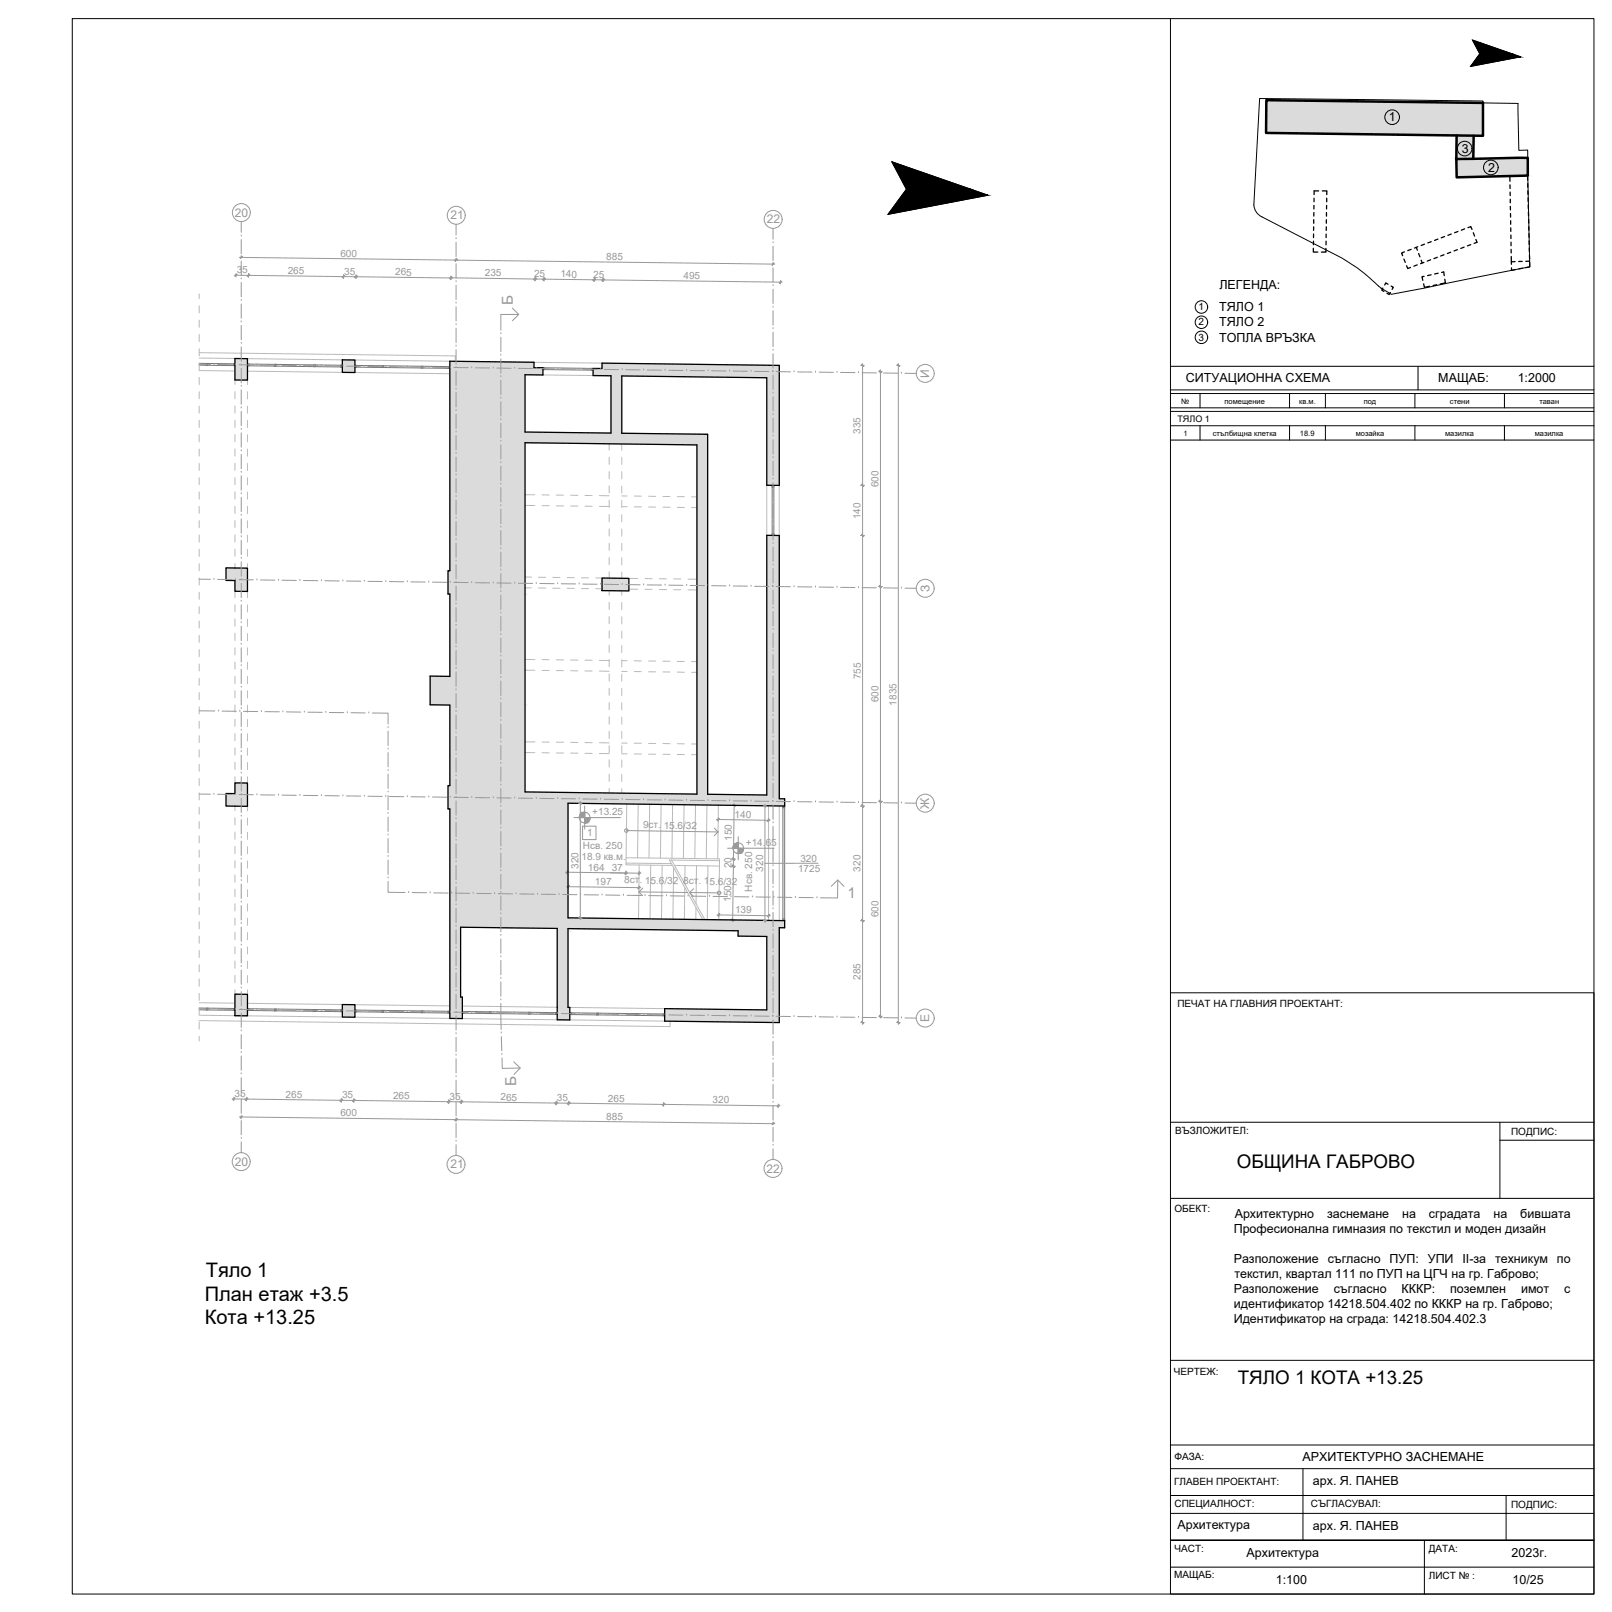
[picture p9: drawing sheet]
<svg xmlns="http://www.w3.org/2000/svg" width="450mm" height="450mm" viewBox="0 0 450 450" stroke-linecap="round" stroke-linejoin="round" font-family="sans-serif">
<defs><g id="words">
<g font-size="5.6">
<text x="57.5" y="356.5">Тяло 1</text>
<text x="57.2" y="363.2">План етаж +3.5</text>
<text x="57.2" y="369.9">Кота +13.25</text>
</g>
<g font-size="5.2">
<text x="345.4" y="326.2">ОБЩИНА ГАБРОВО</text>
<text x="345.7" y="386.5">ТЯЛО 1 КОТА +13.25</text>
</g>
<g font-size="4.2" fill="#989898">
<text x="143.2" y="85.1" transform="rotate(-90 143.2 85.1)">Б</text>
<text x="236.6" y="250.7">1</text>
<text x="144.1" y="303.4" transform="rotate(-90 144.1 303.4)">Б</text>
</g>
<g font-size="3.5">
<text x="387.8" y="33.9">1</text>
<text x="408.3" y="42.6">3</text>
<text x="415.6" y="47.9">2</text>
<text x="340.5" y="80.7">ЛЕГЕНДА:</text>
<text x="340.5" y="86.9">ТЯЛО 1</text>
<text x="340.5" y="91.2">ТЯЛО 2</text>
<text x="340.5" y="95.4">ТОПЛА ВРЪЗКА</text>
<text x="331.1" y="106.7">СИТУАЦИОННА СХЕМА</text>
<text x="401.6" y="106.6">МАЩАБ:</text>
<text x="423.8" y="106.6">1:2000</text>
<text x="344.8" y="340.1">Архитектурно</text>
<text x="370.6" y="340.1">заснемане</text>
<text x="391.6" y="340.1">на</text>
<text x="399" y="340.1">сградата</text>
<text x="417.1" y="340.1">на</text>
<text x="424.5" y="340.1">бившата</text>
<text x="344.5" y="344.3">Професионална гимназия по текстил и моден дизайн</text>
<text x="344.5" y="352.6">Разположение</text>
<text x="370.7" y="352.6">съгласно</text>
<text x="388" y="352.6">ПУП:</text>
<text x="398.7" y="352.6">УПИ</text>
<text x="408.4" y="352.6">II-за</text>
<text x="417.5" y="352.6">техникум</text>
<text x="434.8" y="352.6">по</text>
<text x="344.7" y="356.9">текстил, квартал 111 по ПУП на ЦГЧ на гр. Габрово;</text>
<text x="344.5" y="361">Разположение</text>
<text x="344.5" y="365.2">идентификатор 14218.504.402 по КККР на гр. Габрово;</text>
<text x="372.4" y="361">съгласно</text>
<text x="391.4" y="361">КККР:</text>
<text x="404.9" y="361">поземлен</text>
<text x="424.7" y="361">имот</text>
<text x="436.8" y="361">с</text>
<text x="344.5" y="369.4">Идентификатор на сграда: 14218.504.402.3</text>
<text x="363.7" y="407.9">АРХИТЕКТУРНО ЗАСНЕМАНЕ</text>
<text x="366.6" y="414.8">арх. Я. ПАНЕВ</text>
<text x="328.8" y="427.1">Архитектура</text>
<text x="366.6" y="427.3">арх. Я. ПАНЕВ</text>
<text x="348.1" y="434.8">Архитектура</text>
<text x="422.1" y="434.8">2023г.</text>
<text x="356.3" y="442.3">1:100</text>
<text x="422.4" y="442.3">10/25</text>
</g>
<g font-size="3.4" fill="#989898">
<text x="65.6" y="60.5">20</text>
<text x="125.8" y="61.3">21</text>
<text x="214.1" y="62.4">22</text>
<text x="259.5" y="105.4" transform="rotate(-90 259.5 105.4)">И</text>
<text x="259.5" y="165.3" transform="rotate(-90 259.5 165.3)">З</text>
<text x="259.5" y="225.9" transform="rotate(-90 259.5 225.9)">Ж</text>
<text x="259.5" y="285.4" transform="rotate(-90 259.5 285.4)">Е</text>
<text x="65.5" y="325.5">20</text>
<text x="125.8" y="326.3">21</text>
<text x="214.1" y="327.4">22</text>
</g>
<g font-size="2.8" fill="#989898">
<text x="95.1" y="71.7" transform="rotate(1 95.1 71.7)">600</text>
<text x="66.1" y="76.3" transform="rotate(1 66.1 76.3)">35</text>
<text x="80.3" y="76.5" transform="rotate(1 80.3 76.5)">265</text>
<text x="96.1" y="76.7" transform="rotate(1 96.1 76.7)">35</text>
<text x="110.4" y="76.9" transform="rotate(1 110.4 76.9)">265</text>
<text x="135.4" y="77.2" transform="rotate(1 135.4 77.2)">235</text>
<text x="149.1" y="77.4" transform="rotate(1 149.1 77.4)">25</text>
<text x="156.5" y="77.5" transform="rotate(1 156.5 77.5)">140</text>
<text x="165.6" y="77.6" transform="rotate(1 165.6 77.6)">25</text>
<text x="169.3" y="72.6" transform="rotate(1 169.3 72.6)">885</text>
<text x="190.9" y="77.9" transform="rotate(1 190.9 77.9)">495</text>
<text x="240.3" y="121.1" transform="rotate(-90 240.3 121.1)">335</text>
<text x="245.3" y="136.1" transform="rotate(-90 245.3 136.1)">600</text>
<text x="240.3" y="145" transform="rotate(-90 240.3 145)">140</text>
<text x="240.3" y="189.6" transform="rotate(-90 240.3 189.6)">755</text>
<text x="245.3" y="196.1" transform="rotate(-90 245.3 196.1)">600</text>
<text x="250.3" y="197" transform="rotate(-90 250.3 197)">1835</text>
<text x="165.4" y="227.6">+13.25</text>
<text x="163.9" y="233.6">1</text>
<text x="179.6" y="231.3" transform="rotate(1 179.6 231.3)">9ст. 15.6/32</text>
<text x="205.1" y="228.4" transform="rotate(1 205.1 228.4)">140</text>
<text x="162.8" y="237">Hсв. 250</text>
<text x="204.3" y="234.8" transform="rotate(-89 204.3 234.8)">150</text>
<text x="208.3" y="236.2">+14.65</text>
<text x="161.5" y="242.6" transform="rotate(-90 161.5 242.6)">320</text>
<text x="162.4" y="240.1">18.9 кв.м.</text>
<text x="164.2" y="243.1" transform="rotate(1 164.2 243.1)">164</text>
<text x="170.8" y="243.2" transform="rotate(1 170.8 243.2)">37</text>
<text x="204.3" y="242.4" transform="rotate(-89 204.3 242.4)">20</text>
<text x="213.1" y="243.4" transform="rotate(-90 213.1 243.4)">320</text>
<text x="222.9" y="243.6">1725</text>
<text x="223.5" y="240.6">320</text>
<text x="240.3" y="243.4" transform="rotate(-90 240.3 243.4)">320</text>
<text x="166.2" y="247.2" transform="rotate(1 166.2 247.2)">197</text>
<text x="174.3" y="246.6" transform="rotate(2 174.3 246.6)">8</text>
<text x="175.9" y="246.6" transform="rotate(1 175.9 246.6)">ст. 15.6/32</text>
<text x="190.8" y="246.8" transform="rotate(2 190.8 246.8)">8</text>
<text x="192.3" y="246.9" transform="rotate(1 192.3 246.9)">ст. 15.6/32</text>
<text x="204.1" y="251.8" transform="rotate(-89 204.1 251.8)">150</text>
<text x="210.1" y="249" transform="rotate(-90 210.1 249)">Hсв. 250</text>
<text x="205.3" y="255" transform="rotate(1 205.3 255)">139</text>
<text x="245.3" y="256.1" transform="rotate(-90 245.3 256.1)">600</text>
<text x="240.3" y="273.6" transform="rotate(-90 240.3 273.6)">285</text>
<text x="65.5" y="306.3" transform="rotate(1 65.5 306.3)">35</text>
<text x="79.7" y="306.5" transform="rotate(1 79.7 306.5)">265</text>
<text x="95.1" y="311.7" transform="rotate(1 95.1 311.7)">600</text>
<text x="95.5" y="306.7" transform="rotate(1 95.5 306.7)">35</text>
<text x="109.8" y="306.9" transform="rotate(1 109.8 306.9)">265</text>
<text x="125.5" y="307.1">35</text>
<text x="139.8" y="307.3" transform="rotate(1 139.8 307.3)">265</text>
<text x="155.5" y="307.5">35</text>
<text x="169.7" y="307.7" transform="rotate(1 169.7 307.7)">265</text>
<text x="199" y="308" transform="rotate(1 199 308)">320</text>
<text x="169.3" y="312.7" transform="rotate(1 169.3 312.7)">885</text>
</g>
<g font-size="2.8">
<text x="334.6" y="86.6">1</text>
<text x="334.7" y="95.1">3</text>
<text x="334.7" y="90.9">2</text>
<text x="328.8" y="281.1">ПЕЧАТ НА ГЛАВНИЯ ПРОЕКТАНТ:</text>
<text x="328.2" y="316.7">ВЪЗЛОЖИТЕЛ:</text>
<text x="422" y="316.9">ПОДПИС:</text>
<text x="328" y="338.4">ОБЕКТ:</text>
<text x="327.8" y="384">ЧЕРТЕЖ:</text>
<text x="328" y="407.7">ФАЗА:</text>
<text x="327.9" y="414.7">ГЛАВЕН ПРОЕКТАНТ:</text>
<text x="328" y="420.9">СПЕЦИАЛНОСТ:</text>
<text x="366.1" y="420.9">СЪГЛАСУВАЛ:</text>
<text x="422" y="421.1">ПОДПИС:</text>
<text x="328" y="433.4">ЧАСТ:</text>
<text x="399" y="433.4">ДАТА:</text>
<text x="327.9" y="440.8">МАЩАБ:</text>
<text x="399" y="440.9">ЛИСТ № :</text>
</g>
<text font-size="2.5" x="328.8" y="117.9">ТЯЛО 1</text>
<g font-size="2.1">
<text x="329.8" y="112.8">№</text>
<text x="341.9" y="112.8">помещение</text>
<text x="362.8" y="112.8">кв.м.</text>
<text x="380.8" y="112.8">под</text>
<text x="404.9" y="112.8">стени</text>
<text x="429.9" y="112.8">таван</text>
<text x="330.5" y="121.8">1</text>
<text x="338.7" y="121.9">стълбищна клетка</text>
<text x="363" y="121.8">18.9</text>
<text x="378.6" y="121.8">мозайка</text>
<text x="403.6" y="121.8">мазилка</text>
<text x="428.6" y="121.8">мазилка</text>
</g>
</g></defs>
<g fill="#dbdbdb" stroke="#dbdbdb" stroke-width=".28">
<path d="M65.6 100.1l3.5 .1z"/>
<path d="M95.6 100.5h3.5z"/>
<path d="M95.6 100.5h3.5v3.5z"/>
<path d="M65.6 100.2h3.5v5.9z"/>
<path d="M63.1 158.6h2.5z"/>
<path d="M168.1 161.4l7.5 .1z"/>
<path d="M168.1 161.5h7.5v3.4z"/>
<path d="M65.6 162.1h3.5v3z"/>
<path d="M65.6 218.6l3.5 .1z"/>
<path d="M63.1 221.6h2.5z"/>
<path d="M63.1 225.1h6z"/>
<path d="M65.6 277.6l3.5 .1z"/>
<path d="M95.6 280.5l3.5 .1z"/>
<path d="M65.6 277.7h3.5v5.9z"/>
<path d="M95.6 280.6h3.5v3.4z"/>
<path d="M125.6 100.9l23.5 .3h-23.5z"/>
<path d="M168.1 101.4l49.5 .6h-49.5z"/>
<path d="M165.6 102.9h2.5z"/>
<path d="M146.6 104.6l5 .1z"/>
<path d="M214.1 105.5h3.5v30z"/>
<path d="M214.1 149.5h3.5z"/>
<path d="M125.1 159.4h.5z"/>
<path d="M125.1 165.9h21.5z"/>
<path d="M120.1 188.8l5.5 .1z"/>
<path d="M125.1 219.4h.5z"/>
<path d="M158.6 224.3h60.5v.8z"/>
<path d="M125.1 225.9h33.5z"/>
<path d="M217.6 259.1h1.5z"/>
<path d="M185.6 281.7l28.5 .3h-28.5z"/>
<path d="M125.6 278.4h3.5v6z"/>
<path d="M155.6 281.3h3.5v3.5z"/>
<path d="M185.6 282h32v3.2z"/>
<path d="M95.6 100.5v3.5h3.5zM95.6 104h3.5z"/>
<path d="M65.6 100.2v5.9h3.5zM65.6 106.1h3.5z"/>
<path d="M63.1 158.6l6 .1zM63.1 158.6l6 .1z"/>
<path d="M63.1 158.7l6 3.4v-3.4zM63.1 158.7l6 3.4h-6z"/>
<path d="M63.1 162.1h6zM63.1 162.1h6z"/>
<path d="M168.1 161.5v3.4h7.5zM168.1 164.9l7.5 .1z"/>
<path d="M65.6 162.1v3h3.5zM65.6 165.1l3.5 .1z"/>
<path d="M65.6 218.7l3.5 2.9v-2.9zM65.6 218.7l3.5 2.9h-3.5z"/>
<path d="M63.1 221.6l6 3.5v-3.5zM63.1 221.6l6 3.5h-6z"/>
<path d="M63.1 225.1h6zM65.6 225.1l3.5 .1z"/>
<path d="M65.6 277.7v5.9h3.5zM65.6 283.6l3.5 .1z"/>
<path d="M95.6 280.6v3.4h3.5zM95.6 284h3.5z"/>
<path d="M125.6 101.2l23.5 1.5v-1.5zM125.6 101.2l23.5 1.5h-23.5z"/>
<path d="M125.6 102.7h26zM125.6 102.7h26z"/>
<path d="M168.1 102l49.5 .9v-.9zM168.1 102l49.5 .9h-49.5z"/>
<path d="M125.6 102.7l26 1.9v-1.9zM125.6 102.7l26 1.9h-26z"/>
<path d="M125.6 104.6l21 .1zM125.6 104.6l21 .1z"/>
<path d="M165.6 102.9l52 2v-2zM165.6 102.9l52 2h-52z"/>
<path d="M165.6 104.9h52zM165.6 104.9h52z"/>
<path d="M170.6 104.9l47 .1zM170.6 104.9l47 .1z"/>
<path d="M173.6 105l44 .5v-.5zM173.6 105l44 .5z"/>
<path d="M170.6 105l3 .5v-.5zM170.6 105l3 .5h-3z"/>
<path d="M125.6 104.7l21 15.9v-15.9zM125.6 104.7l21 15.9h-21z"/>
<path d="M170.6 105.5l3 15.4v-15.4zM170.6 105.5l3 15.4h-3z"/>
<path d="M125.6 120.6l45 .3zM125.6 120.6l45 .3h-45z"/>
<path d="M125.6 120.9l48 .1zM125.6 120.9l48 .1z"/>
<path d="M125.6 121l72 .3-24-.3zM125.6 121l72 .3h-72z"/>
<path d="M125.6 121.3l72 2.3v-2.3zM125.6 121.3l72 2.3h-72z"/>
<path d="M146.6 123.6l51 .6v-.6zM146.6 123.6l51 .6z"/>
<path d="M214.1 105.5v30h3.5zM214.1 135.5h3.5z"/>
<path d="M125.6 123.6l21 35.8v-35.8zM125.6 123.6l21 35.8h-21z"/>
<path d="M125.1 159.4l21.5 6.5v-6.5zM125.1 159.4l21.5 6.5h-21.5zM125.1 165.9h21.5z"/>
<path d="M125.6 165.9l21 23v-23zM125.6 165.9l21 23h-21z"/>
<path d="M120.1 188.9l26.5 7.9v-7.9zM120.1 188.9l26.5 7.9h-26.5z"/>
<path d="M120.1 196.8l26.5 .1zM120.1 196.8l26.5 .1z"/>
<path d="M125.6 196.9l21 22.5v-22.5zM125.6 196.9l21 22.5h-21z"/>
<path d="M125.1 219.4l21.5 1.7v-1.7zM125.1 219.4l21.5 1.7h-21.5z"/>
<path d="M194.6 124.2l3 97.6v-97.6zM194.6 124.2l3 97.6h-3z"/>
<path d="M125.1 221.1l69.5 .7-48-.7zM125.1 221.1l69.5 .7h-69.5z"/>
<path d="M125.1 221.8h72.5zM125.1 221.8h72.5z"/>
<path d="M214.1 149.5l3.5 72.5v-72.5zM214.1 149.5l3.5 72.5h-3.5z"/>
<path d="M125.1 221.8l89 .2-16.5-.2zM125.1 221.8l89 .2h-89z"/>
<path d="M125.1 222l92.5 1v-1zM125.1 222l92.5 1h-92.5z"/>
<path d="M125.1 223l94 .1zM125.1 223l94 .1z"/>
<path d="M125.1 223.1l94 1.2v-1.2zM125.1 223.1l94 1.2h-94z"/>
<path d="M125.1 224.3l33.5 .8v-.8zM125.1 224.3l33.5 .8h-33.5z"/>
<path d="M125.1 225.1l33.5 .8v-.8zM125.1 225.1l33.5 .8h-33.5zM125.1 225.9h33.5z"/>
<path d="M125.6 225.9l33 30.4v-30.4zM125.6 225.9l33 30.4h-33z"/>
<path d="M125.6 256.3l93.5 .8-60.5-.8zM125.6 256.3l93.5 .8h-93.5z"/>
<path d="M125.6 257.1l93.5 1.8v-1.8zM125.6 257.1l93.5 1.8h-93.5z"/>
<path d="M128.6 258.9l90.5 .2zM128.6 258.9l90.5 .2z"/>
<path d="M125.6 258.9l3 .2zM125.6 258.9l3 .2z"/>
<path d="M139.1 259.1h78.5zM139.1 259.1h78.5z"/>
<path d="M140.6 259.1l77 .2v-.2zM140.6 259.1l77 .2h-62z"/>
<path d="M155.6 259.3h62zM155.6 259.3h62z"/>
<path d="M158.6 259.3l59 .6v-.6zM158.6 259.3l59 .6z"/>
<path d="M155.6 259.3l3 .6v-.6zM155.6 259.3l3 .6h-3z"/>
<path d="M206.1 259.9l11.5 1.5v-1.5zM206.1 259.9l11.5 1.5h-11.5z"/>
<path d="M206.1 261.4l11.5 .1zM206.1 261.4l11.5 .1z"/>
<path d="M125.6 259.1l3 19.3v-19.3zM125.6 259.1l3 19.3h-3z"/>
<path d="M125.6 278.4h3.5zM125.6 278.4h3.5z"/>
<path d="M155.6 259.9l3 21.4v-21.4zM155.6 259.9l3 21.4h-3z"/>
<path d="M155.6 281.3h3zM155.6 281.3h3z"/>
<path d="M155.6 281.3h3.5zM155.6 281.3h3.5z"/>
<path d="M214.1 261.5l3.5 20.5v-20.5zM214.1 261.5l3.5 20.5h-3.5z"/>
<path d="M125.6 278.4v6h3.5zM125.6 284.4h3.5z"/>
<path d="M155.6 281.3v3.5h3.5zM155.6 284.8h3.5z"/>
<path d="M185.6 282v3.2h32zM185.6 285.2h32v.4z"/>
</g>
<g fill="none" stroke="#bababa" stroke-width=".28">
<path d="M55.6 82.1v1.3M55.6 85.4v2M55.6 89.4v2M55.6 93.4v2M55.6 97.4v2M55.6 101.4v2M55.6 105.4v2M55.6 109.4v2M55.6 113.4v2M55.6 117.4v2M65.6 106.1v1.3M65.6 109.4v2"/>
<path d="M65.6 113.4v2M65.6 117.4v2M69.1 106.1v1.3M69.1 109.4v2M69.1 113.4v2M69.1 117.4v2M55.6 121.4v2M55.6 125.4v2M55.6 129.4v2M55.6 133.4v2M55.6 137.4v2M65.6 121.4v2"/>
<path d="M65.6 125.4v2M65.6 129.4v2M65.6 133.4v2M65.6 137.4v2M69.1 121.4v2M69.1 125.4v2M69.1 129.4v2M69.1 133.4v2M69.1 137.4v2M146.6 138.1l2.8 .1M151.4 138.2h2M155.4 138.3h2"/>
<path d="M159.4 138.3h2M163.4 138.4h2M167.4 138.4h2.7M170.1 123.9v1.8M170.1 127.7v2M170.1 131.7v2M170.1 135.7v2M170.1 139.7v2M173.6 138.5h1.5M173.6 124v1.7M173.6 127.7v2M173.6 131.7v2"/>
<path d="M173.6 135.7v2M173.6 139.7v2M177.1 138.5h2M181.1 138.6h2M185.1 138.6l2 .1M189.1 138.7h2M193.1 138.7h1.5M55.6 141.4v2M55.6 145.4v2M55.6 149.4v2M55.6 153.4v2M55.6 157.4v2"/>
<path d="M65.6 141.4v2M65.6 145.4v2M65.6 149.4v2M65.6 153.4v2M65.6 157.4v1.2M69.1 141.4v2M69.1 145.4v2M69.1 149.4v2M69.1 153.4v2M69.1 157.4v1.3M146.6 141.1l2.8 .1M151.4 141.2h2"/>
<path d="M155.4 141.3h2M159.4 141.3h2M163.4 141.3l2 .1M167.4 141.4h2.7M170.1 143.7v2M170.1 147.7v2M170.1 151.7v2M170.1 155.7v2M170.1 159.7v1.7M173.6 141.5h1.5M173.6 143.7v2M173.6 147.7v2"/>
<path d="M173.6 151.7v2M173.6 155.7v2M173.6 159.7v1.8M177.1 141.5l2 .1M181.1 141.6h2M185.1 141.6l2 .1M189.1 141.7h2M193.1 141.7h1.5M55.6 161.4v2M55.6 165.4v2M55.6 169.4v2M55.6 173.4v2"/>
<path d="M55.6 177.4v2M65.6 165.1v1.8M65.6 168.9v2M65.6 172.9v2M65.6 176.9v2M69.1 165.2v1.7M69.1 168.9v2M69.1 172.9v2M69.1 176.9v2M146.6 161.1l1.8 .1M146.6 164.1l1.8 .1M150.4 161.2h2"/>
<path d="M150.4 164.2h2M154.4 161.2l2 .1M154.4 164.2l2 .1M158.4 161.3h2M158.4 164.3h2M162.4 161.3l2 .1M162.4 164.4h2M166.4 161.4h1.7M166.4 164.4h1.7M170.1 164.9v1.3M170.1 168.2v2M170.1 172.2v2"/>
<path d="M170.1 176.2v2M173.6 165v1.2M173.6 168.2v2M173.6 172.2v2M173.6 176.2v2M175.6 161.5h2.5M175.6 164.5h2.5M180.1 161.6h2M180.1 164.6h2M184.1 161.6h2M184.1 164.6h2M188.1 161.7h2"/>
<path d="M188.1 164.7h2M192.1 161.7h2.5M192.1 164.7l2.5 .1M55.6 181.4v2M55.6 185.4v2M55.6 189.4v2M55.6 193.4v2M55.6 197.4v2M65.6 180.9v2M65.6 184.9v2M65.6 188.9v2M65.6 192.9v2"/>
<path d="M65.6 196.9v2M69.1 180.9v2M69.1 184.9v2M69.1 188.9v2M69.1 192.9v2M69.1 196.9v2M146.6 184.1l2.8 .1M146.6 187.1l2.8 .1M151.4 184.2h2M151.4 187.2h2M155.4 184.2l2 .1M155.4 187.3h2"/>
<path d="M159.4 184.3h2M159.4 187.3h2M163.4 184.4h2M163.4 187.4h2M167.4 184.4h2.7M167.4 187.4h2.7M170.1 180.2v2M170.1 184.2v2M170.1 188.2v2M170.1 192.2v2M170.1 196.2v2M173.6 184.5h1.5"/>
<path d="M173.6 187.5h1.5M173.6 180.2v2M173.6 184.2v2M173.6 188.2v2M173.6 192.2v2M173.6 196.2v2M177.1 184.5l2 .1M177.1 187.5l2 .1M181.1 184.6h2M181.1 187.6h2M185.1 184.6l2 .1M185.1 187.6l2 .1"/>
<path d="M189.1 184.7h2M189.1 187.7h2M193.1 184.7l1.5 .1M193.1 187.7l1.5 .1M55.6 201.4v2M55.6 205.4v2M55.6 209.4v2M55.6 213.4v2M55.6 217.4v2M65.6 200.9v2M65.6 204.9v2M65.6 208.9v2"/>
<path d="M65.6 212.9v2M65.6 216.9v1.7M69.1 200.9v2M69.1 204.9v2M69.1 208.9v2M69.1 212.9v2M69.1 216.9v1.8M146.6 207.2h2.8M146.6 210.2h2.8M151.4 207.2h2M151.4 210.2h2M155.4 207.3h2"/>
<path d="M155.4 210.3h2M159.4 207.3h2M159.4 210.3h2M163.4 207.4h2M163.4 210.4h2M167.4 207.4h2.7M167.4 210.4l2.7 .1M170.1 200.2v2M170.1 204.2v2M170.1 208.2v2M170.1 212.2v2M170.1 216.2v2"/>
<path d="M173.6 207.5h1.5M173.6 210.5h1.5M173.6 200.2v2M173.6 204.2v2M173.6 208.2v2M173.6 212.2v2M173.6 216.2v2M177.1 207.5l2 .1M177.1 210.5l2 .1M181.1 207.6h2M181.1 210.6h2M185.1 207.6l2 .1"/>
<path d="M185.1 210.6l2 .1M189.1 207.7h2M189.1 210.7h2M193.1 207.7l1.5 .1M193.1 210.7h1.5M55.6 221.4v2M55.6 225.4v2M55.6 229.4v2M55.6 233.4v2M55.6 237.4v2M65.6 225.1v1.3M65.6 228.4v2"/>
<path d="M65.6 232.4v2M65.6 236.4v2M69.1 225.2v1.2M69.1 228.4v2M69.1 232.4v2M69.1 236.4v2M170.1 220.2v1.2M173.6 220.2v1.3M55.6 241.4v2M55.6 245.4v2M55.6 249.4v2M55.6 253.4v2"/>
<path d="M55.6 257.4v2M65.6 240.4v2M65.6 244.4v2M65.6 248.4v2M65.6 252.4v2M65.6 256.4v2M69.1 240.4v2M69.1 244.4v2M69.1 248.4v2M69.1 252.4v2M69.1 256.4v2M55.6 261.4v2"/>
<path d="M55.6 265.4v2M55.6 269.4v2M55.6 273.4v2M55.6 277.4v2M65.6 260.4v2M65.6 264.4v2M65.6 268.4v2M65.6 272.4v2M65.6 276.4v1.2M69.1 260.4v2M69.1 264.4v2M69.1 268.4v2"/>
<path d="M69.1 272.4v2M69.1 276.4v1.3M55.6 281.4v2M55.6 285.4v2M55.6 289.4v1.3"/>
</g>
<g fill="none" stroke="#bababa" stroke-width=".28">
<path d="M55.6 98.5l71.5 .9v1.5M55.6 100l10 .1M55.6 103.5l10 .1M69.1 100.2l26.5 .3M69.1 103.6l26.5 .4M99.1 100.5l26.5 .4M99.1 104l26.5 .4M149.1 101.2l19 .2M151.6 104.7l14 .2M214.1 135.5v14M217.6 135.5v14M175 224.5l-.2 15"/>
<path d="M178.2 224.6l-.2 15M181.4 224.6l-.2 15M184.6 224.6l-.2 15M187.8 224.7l-.2 15M191 224.7l-.2 15M194.2 224.8l-.2 14.9M197.4 224.8l-.2 15M200.6 224.8l-.2 15M214.6 225.1v32M217.6 225.1v32M174.8 241l12.7 .2M178.5 241.5l-.2 15.1"/>
<path d="M181.7 241.6l-.2 15M184.9 241.6l-.2 15M187.5 240.2l9.3 16.6M187.8 241.7l-13-.2v-2l26.1 .3v2M188.1 242.2l-.2 14.5M188.4 241.7l12.5 .1M191.2 247.8l-.1 8.9M191.3 241.7l-.1 5.1M194.3 253.4v3.4M194.5 241.8l-.1 10.6M197.7 241.8l-.2 15M200.9 241.8l-.2 15.1"/>
<path d="M200.9 240.3l-14-.1 9.4 16.6M55.6 285l131.5 1.7v-1.5M55.6 280l10 .1M55.6 283.5l10 .1M69.1 280.2l26.5 .3M69.1 283.7l26.5 .3M99.1 280.6l26.5 .3M99.1 284l26.5 .4M129.1 280.9l26.5 .4M129.1 284.4l26.5 .4M159.1 281.3l26.5 .4M159.1 284.8l26.5 .4"/>
</g>
<g fill="none" stroke="#767676" stroke-width=".28">
<path d="M55.6 102l10 .1M55.6 101.5l10 .1M57.6 101.5h.5v.5h-.5zM65.1 101.6h.5v.5h-.5zM69.1 102.1l26.5 .4M69.1 101.7l26.5 .3M69.1 101.7h.5v.5l-.5-.1zM76.6 101.7h.5v.5h-.5zM87.6 101.9h.5v.5h-.5zM95.1 102h.5v.5h-.5zM99.1 102h.5v.5h-.5zM99.1 102.5l26.5 .4"/>
<path d="M99.1 102l26.5 .4M106.6 102.1h.5v.5h-.5zM117.6 102.3h.5v.5h-.5zM125.1 102.4h.5v.5h-.5zM151.6 103.2v-.5h.5v.5h-.5l14 .2M151.6 102.7l14 .2M165.1 102.9h.5v.5h-.5zM215.6 135.5h.5v.5h-.5zM215.6 135.5v14M216.1 135.5v14M215.6 149h.5v.5h-.5zM218.6 225.1h.5v.5h-.5z"/>
<path d="M218.6 225.1v32M219.1 225.1v32M218.6 256.6h.5v.5h-.5zM55.6 282l10 .1M55.6 281.5l10 .1M57.6 281.5h.5v.5h-.5zM65.1 281.6h.5v.5h-.5zM69.1 282.2l26.5 .3M69.1 281.7l26.5 .3M69.1 281.7h.5v.5h-.5zM76.6 281.8h.5v.5h-.5zM87.6 281.9h.5v.5h-.5z"/>
<path d="M95.1 282h.5v.5h-.5zM99.1 282.1h.5v.5l-.5-.1zM99.1 282.5l26.5 .4M99.1 282.1l26.5 .3M106.6 282.1h.5v.6h-.5zM117.6 282.3h.5v.5h-.5zM125.1 282.4h.5v.5h-.5zM129.1 282.4h.5v.5h-.5zM129.1 282.9l26.5 .4M129.1 282.4l26.5 .4M136.6 282.5h.5v.5h-.5zM147.6 282.7h.5v.5h-.5z"/>
<path d="M155.1 282.8h.5v.5h-.5zM159.1 283.3l26.5 .3M159.1 282.8l26.5 .4M159.1 282.8h.5v.5h-.5zM166.6 282.9h.5v.5h-.5zM177.6 283.1h.5v.5l-.5-.1zM185.1 283.1l.5 .1v.4h-.5z"/>
</g>
<g fill="none" stroke="#989898" stroke-width=".28">
<path d="M161.5 224.3h1.1M162 223.8v33M200 228.8l15 .3M200.5 228.3v1M204.3 239.9h1M204.5 224.9h1M205 224.4l-.4 33M213.1 225.1h1M213.6 224.6v33M214.6 228.6l-.1 1M157.9 243.6l17.4 .2M158.2 247.6l20.7 .3"/>
<path d="M158.4 243.1v1M158.7 247.1v1M161.5 256.3h1.1M170.4 243.7l8.6 .1M174.8 243.3v1M178.4 247.4v1M178.5 243.3v1M200.2 255.5l14.9 .2M200.7 255v1M204.1 256.9h1M204.3 241.9h1M213.1 257.1h1"/>
<path d="M214.6 255.2v1"/>
</g>
<g fill="#989898" stroke="#989898" stroke-width=".28">
<path d="M200.9 255.2l-.4 .5zM200.4 255.7l.5-.5z"/>
<path d="M214.3 255.9l.6-.5zM214.9 255.4l-.5 .6z"/>
<path d="M200.8 228.6l-.5 .5zM200.3 229.1l.5-.5z"/>
<path d="M214.3 229.3l.5-.5zM214.8 228.8l-.5 .5z"/>
<path d="M204.5 241.7l.6 .4zM204.6 241.6l.5 .5z"/>
<path d="M204.4 256.6l.5 .5zM204.3 256.7l.6 .4z"/>
<path d="M204.5 239.7l.6 .4zM204.5 239.7l.6 .4z"/>
<path d="M204.7 224.7l.6 .4zM204.7 224.7l.6 .4z"/>
<path d="M204.5 239.7l.6 .4zM204.5 239.7l.6 .4z"/>
<path d="M204.6 241.6l.5 .5zM204.5 241.7l.6 .4z"/>
<path d="M178.2 244l.5-.4zM178.7 243.6l-.5 .5z"/>
<path d="M175 243.5l-.4 .6zM174.5 244l.5-.5z"/>
<path d="M174.5 244l.5-.5zM175 243.5l-.4 .6z"/>
<path d="M158.6 243.3l-.4 .6zM158.1 243.8l.5-.5z"/>
<path d="M178.1 248.1l.5-.5zM178.6 247.6l-.4 .5z"/>
<path d="M159 247.3l-.5 .6zM158.4 247.8l.6-.5z"/>
<path d="M161.8 256l.5 .5zM161.8 256.1l.5 .4z"/>
<path d="M161.8 224.1l.5 .4zM161.8 224l.5 .5z"/>
<path d="M213.3 224.8l.5 .6zM213.3 224.8l.6 .5z"/>
<path d="M213.3 256.9l.6 .4zM213.3 256.9l.5 .5z"/>
</g>
<path d="M228.4 241.1h-14.8" fill="none" stroke="#989898" stroke-width=".28"/>
<g fill="none" stroke="#989898" stroke-width=".28">
<path d="M160.3 228.3h13M163.3 225.1v6.4M174.9 231.9l25.6 .4-1.1 1.1M199.5 231.2l1 1.1M203.2 236.9h13M206.2 233.6v6.5M178.4 249.1l1 1M179.5 248l-1.1 1.1 13.6 .1M192.6 249.2l8.2 .1M193.7 248.2l-1.1 1 1 1.1"/>
<circle cx="163.3" cy="228.3" r="1.49"/>
<circle cx="174.9" cy="231.9" r=".5"/>
<circle cx="206.1" cy="236.9" r="1.49"/>
<circle cx="200.8" cy="249.3" r=".5"/>
</g>
<g fill="#989898" stroke="#989898" stroke-width=".28">
<path d="M163 226.8h.3z"/>
<path d="M163.3 229.7h.4z"/>
<path d="M205.9 235.4h.3z"/>
<path d="M206.2 238.3h.4z"/>
<path d="M163 226.8l.3 .1zM162.8 226.9h.5z"/>
<path d="M162.8 226.9l.5 .1zM162.6 227h.7z"/>
<path d="M162.6 227l.7 .1zM162.4 227.1h.9z"/>
<path d="M162.4 227.1l.9 .2v-.2zM162.2 227.3l.2-.2 .9 .2z"/>
<path d="M162.2 227.3l1.1 .1v-.1zM162.2 227.3l1.1 .1h-1.2z"/>
<path d="M162.1 227.4l1.2 .2v-.2zM162.1 227.4l1.2 .2h-1.4z"/>
<path d="M161.9 227.6l1.4 .3v-.3zM161.9 227.6l1.4 .3h-1.4z"/>
<path d="M161.9 227.9l1.4 .2v-.2zM161.9 227.9l1.4 .2h-1.5z"/>
<path d="M161.8 228.1l1.5 .2v-.2zM161.8 228.1l1.5 .2h-1.5z"/>
<path d="M163.3 228.3l1.5 .3v-.3zM163.3 228.3l1.5 .3h-1.5z"/>
<path d="M163.3 228.6l1.4 .2 .1-.2zM163.3 228.6l1.4 .2h-1.4z"/>
<path d="M163.3 228.8l1.3 .2 .1-.2zM163.3 228.8l1.3 .2h-1.3z"/>
<path d="M163.3 229l1.2 .2 .1-.2zM163.3 229l1.2 .2h-1.2z"/>
<path d="M163.3 229.2l1 .2 .2-.2zM163.3 229.2l1 .2h-1z"/>
<path d="M163.3 229.4l.9 .1 .1-.1zM163.3 229.4l.9 .1h-.9z"/>
<path d="M163.3 229.5h.9zM163.3 229.5l.6 .2z"/>
<path d="M163.3 229.7h.6zM163.3 229.7h.4z"/>
<path d="M163.3 229.7l.2 .1zM163.3 229.8h.2z"/>
<path d="M205.9 235.4h.3zM205.7 235.4h.5z"/>
<path d="M205.7 235.4l.5 .1zM205.5 235.5h.7z"/>
<path d="M205.5 235.5l.7 .1zM205.3 235.6h.9z"/>
<path d="M205.3 235.6l.9 .2v-.2zM205.1 235.8l.2-.2 .9 .2z"/>
<path d="M205.1 235.8l1.1 .2v-.2zM205.1 235.8l1.1 .2h-1.3z"/>
<path d="M204.9 236l1.3 .2v-.2zM204.9 236l1.3 .2h-1.4z"/>
<path d="M204.8 236.2l1.4 .2v-.2zM204.8 236.2l1.4 .2h-1.5z"/>
<path d="M204.7 236.4l1.5 .2v-.2zM204.7 236.4l1.5 .2h-1.5z"/>
<path d="M204.7 236.6l1.5 .3v-.3zM204.7 236.6l1.5 .3h-1.5z"/>
<path d="M206.2 236.9l1.4 .2 .1-.2zM206.2 236.9l1.4 .2h-1.4z"/>
<path d="M206.2 237.1l1.4 .2v-.2zM206.2 237.1l1.4 .2h-1.4z"/>
<path d="M206.2 237.3l1.3 .2 .1-.2zM206.2 237.3l1.3 .2h-1.3z"/>
<path d="M206.2 237.5l1.2 .2 .1-.2zM206.2 237.5l1.2 .2h-1.2z"/>
<path d="M206.2 237.7l1 .2 .2-.2zM206.2 237.7l1 .2h-1z"/>
<path d="M206.2 237.9l.8 .2 .2-.2zM206.2 237.9l.8 .2h-.8z"/>
<path d="M206.2 238.1h.8zM206.2 238.1l.7 .1z"/>
<path d="M206.2 238.2h.7zM206.2 238.2l.4 .1z"/>
<path d="M206.2 238.4h.2zM206.2 238.3l.2 .1z"/>
</g>
<path d="M65.6 100.1l3.5 .1v5.9h-3.5zM95.6 100.5h3.5v3.5h-3.5zM125.6 100.9l23.5 .3v1.5h2.5v2l-5-.1v16l24 .3v-16h-5v-2h2.5v-1.5l49.5 .6v33.5h-3.5v-30l-40.5-.5v16l24 .3v100.5l16.5 .2v-72.5h3.5v73.5l1.5 .1v2l-60.5-.8v32l60.5 .8v2h-1.5v26.5l-32-.4v-3.5l28.5 .3v-20.5l-8-.1v-1.5l-47.5-.6v22h.5v3.5h-3.5v-25.5l-27-.4v19.5h.5v6h-3.5v-58.5h-.5v-6.5h.5v-22.5l-5.5-.1v-8l5.5 .1v-23h-.5v-6.5h.5zM146.6 123.6l48 .6v97.6l-48-.7zM63.1 158.6l6 .1v6.5l-3.5-.1v-3h-2.5zM168.1 161.4l7.5 .1v3.5l-7.5-.1zM65.6 218.6l3.5 .1v6.5l-6-.1v-3.5h2.5zM65.6 277.6l3.5 .1v6l-3.5-.1zM95.6 280.5l3.5 .1v3.4h-3.5z" fill="none" stroke="#000" stroke-width=".36"/>
<path d="M162.7 230.7h3.7v3.8h-3.7z" fill="none" stroke="#989898" stroke-width=".28"/>
<g fill="none" stroke="#989898" stroke-width=".28">
<path d="M139.9 99.2h.1M139.9 93.2h.1M139.9 94.2v4M143.1 86l1.8 1.8-1.8 1.8M144.9 87.8h-5v4.4M139.9 117.2h.1M139.9 111.2h.1M139.9 105.2h.1M139.9 100.2v4M139.9 106.2v4M139.9 112.2v4M139.9 118.2v4"/>
<path d="M139.9 135.2h.1M139.9 129.2h.1M139.9 123.2h.1M139.9 124.2v4M139.9 130.2v4M139.9 136.2v4M139.9 159.2h.1M139.9 153.2h.1M139.9 147.2h.1M139.9 141.2h.1M139.9 142.2v4M139.9 148.2v4"/>
<path d="M139.9 154.2v4M139.9 177.2h.1M139.9 171.2h.1M139.9 165.2h.1M139.9 160.2v4M139.9 166.2v4M139.9 172.2v4M139.9 178.2v4M55.6 198.5h4.4M61 198.6h.1M62 198.6h4M67 198.6h.1"/>
<path d="M68 198.6l4 .1M73 198.7h.1M74 198.7l4 .1M79 198.8h.1M80 198.8l4 .1M85 198.9h.1M86 198.9h4M91 198.9h.1M92 199h4M97 199h.1M98 199l4 .1M103 199.1h.1"/>
<path d="M104 199.1l4.4 .1v3M139.9 195.2h.1M139.9 189.2h.1M139.9 183.2h.1M139.9 184.2v4M139.9 190.2v4M139.9 196.2v4M108.4 203.2h.1M108.4 209.2h.1M108.4 215.2h.1M108.4 204.2v4M108.4 210.2v4"/>
<path d="M108.4 216.2v4M139.9 219.2h.1M139.9 213.2h.1M139.9 207.2h.1M139.9 201.2h.1M139.9 202.2v4M139.9 208.2v4M139.9 214.2v4M108.4 221.2h.1M108.4 227.2h.1M108.4 233.2h.1M108.4 239.2h.1"/>
<path d="M108.4 222.2v4M108.4 228.2v4M108.4 234.2v4M139.9 237.2h.1M139.9 231.2h.1M139.9 225.2h.1M139.9 220.2v4M139.9 226.2v4M139.9 232.2v4M139.9 238.2v4M108.4 245.2h.1M108.4 246.2v3h4.7"/>
<path d="M108.4 240.2v4M114.1 249.2h.1M115.1 249.3h4M120.1 249.3h.1M121.1 249.3l4 .1M126.1 249.4h.1M127.1 249.4l4 .1M132.1 249.5h.1M133.1 249.5h4M138.1 249.5h.1M139.1 249.5l4 .1M139.9 255.2h.1"/>
<path d="M139.9 249.2h.1M139.9 243.2h.1M139.9 244.2v4M139.9 250.2v4M139.9 256.2v4M144.1 249.6h.1M145.1 249.6l4 .1M150.1 249.7h.1M151.1 249.7l4 .1M156.1 249.8h.1M157.1 249.8h4M162.1 249.8h.1"/>
<path d="M163.1 249.9h4M168.1 249.9h.1M169.1 249.9l4 .1M174.1 250h.1M175.1 250l4 .1M180.1 250.1h.1M181.1 250.1h4M186.1 250.2h.1M187.1 250.2h4M192.1 250.2h.1M193.1 250.2l4 .1M198.1 250.3h.1"/>
<path d="M199.1 250.3l4 .1M204.1 250.4h.1M205.1 250.4l4 .1M210.1 250.5h.1M211.1 250.5h4M216.1 250.5h.1M217.1 250.5l4 .1M222.1 250.6h.1M223.1 250.6l4 .1M228.1 250.7h.1M232.1 247.5l1.8-1.8 1.8 1.8M233.9 245.7v5.1l-4.8-.1"/>
<path d="M139.9 279.2h.1M139.9 273.2h.1M139.9 267.2h.1M139.9 261.2h.1M139.9 262.2v4M139.9 268.2v4M139.9 274.2v4M139.9 280.2v7.3M140 288.5h.1M140 289.4l.1 4M140.1 294.4h.1M140.2 295.4l.1 2.9h5"/>
<path d="M143.5 296.5l1.8 1.8-1.8 1.8"/>
</g>
<g fill="none" stroke="#989898" stroke-width=".28">
<path d="M67.4 65.9h.1M67.4 71.9h.1M67.4 77.9h.1M67.4 61.9v3M67.4 66.9v4M67.4 72.9v4M67.4 78.9v4M127.4 66.6h.1M127.4 72.6h.1M127.4 78.6h.1M127.4 62.6v3.1M127.4 67.6v4"/>
<path d="M127.4 73.7v4M127.4 79.6v4M215.9 67.8h.1M215.9 73.8h.1M215.9 79.8h.1M215.9 63.8v3M215.9 68.8v4M215.9 74.8v4M67.4 83.9h.1M67.4 89.9h.1M67.4 95.9h.1M67.4 84.9v4"/>
<path d="M67.4 90.9v4M67.4 96.9v4M127.4 84.6h.1M127.4 90.6h.1M127.4 96.6h.1M127.4 85.7v4M127.4 91.6v4M127.4 97.7v4M215.9 85.8h.1M215.9 91.8h.1M215.9 97.8h.1M215.9 80.8v4"/>
<path d="M215.9 86.8v4M215.9 92.8v4M215.9 98.8v4M55.6 101.7l3.2 .1M59.7 101.8h.1M60.7 101.8h4M65.7 101.8h.1M66.8 101.9h3.9M67.4 101.9h.1M67.4 107.9h.1M67.4 113.9h.1M67.4 119.9h.1"/>
<path d="M67.4 102.9v4M67.4 108.9v4M67.4 114.9v4M71.7 101.9h.1M72.7 102h4M77.7 102h.1M78.7 102l4 .1M83.7 102.1h.1M84.7 102.1h4M89.7 102.2h.1M90.7 102.2h4M95.8 102.2h.1"/>
<path d="M96.7 102.2l4 .1M101.7 102.3h.1M102.7 102.3l4 .1M107.7 102.4h.1M108.7 102.4l4 .1M113.7 102.5h.1M114.7 102.5h4M119.7 102.5h.1M120.7 102.5l4 .1M125.7 102.6h.1M126.7 102.6l4 .1M127.4 102.7h.1"/>
<path d="M127.4 108.6h.1M127.4 114.7h.1M127.4 103.6v4M127.4 109.6v4M127.4 115.6v4M131.7 102.7h.1M132.7 102.7l4 .1M137.7 102.8h.1M138.7 102.8h4M143.7 102.8h.1M144.7 102.9h4M149.7 102.9h.1"/>
<path d="M150.7 102.9l4 .1M155.7 103h.1M156.7 103l4 .1M161.7 103.1h.1M162.7 103.1h4M167.7 103.2h.1M168.7 103.2h4M173.7 103.2h.1M174.7 103.2l4 .1M179.7 103.3h.1M180.7 103.3l4 .1M185.7 103.4h.1"/>
<path d="M186.7 103.4l4 .1M191.7 103.5h.1M192.7 103.5h4M197.7 103.5h.1M198.7 103.5l4 .1M203.7 103.6h.1M204.7 103.6l4 .1M209.7 103.7h.1M210.7 103.7l4 .1M215.7 103.8h.1M215.9 103.8h.1M215.9 109.8h.1"/>
<path d="M215.9 115.8h.1M215.9 104.8v4M215.9 110.8v4M215.9 116.8v4M216.7 103.8h4M221.7 103.8h.1M222.7 103.9h4M227.7 103.9h.1M228.7 103.9l4 .1M233.7 104h.1M234.7 104h4M239.7 104.1h.1"/>
<path d="M240.7 104.1h4M245.7 104.2h.1M246.7 104.2h4M251.7 104.2h.1M252.7 104.2l3.2 .1M67.4 125.9h.1M67.4 131.9h.1M67.4 137.9h.1M67.4 120.9v4M67.4 126.9v4M67.4 132.9v4M67.4 138.9v4"/>
<path d="M127.4 120.6h.1M127.4 126.7h.1M127.4 132.6h.1M127.4 138.7h.1M127.4 121.6v4M127.4 127.6v4M127.4 133.6v4M127.4 139.7v4M215.9 121.8h.1M215.9 127.8h.1M215.9 133.8h.1M215.9 139.8h.1"/>
<path d="M215.9 122.8v4M215.9 128.8v4M215.9 134.8v4M67.4 143.9h.1M67.4 149.9h.1M67.4 155.9h.1M67.4 144.9v4M67.4 150.9v4M67.4 156.9v4M127.4 144.6h.1M127.4 150.7h.1M127.4 156.6h.1"/>
<path d="M127.4 145.6v4M127.4 151.7v4M127.4 157.6v4M215.9 145.8h.1M215.9 151.8h.1M215.9 157.8h.1M215.9 140.8v4M215.9 146.8v4M215.9 152.8v4M215.9 158.8v4M55.6 161.7l3.2 .1M59.7 161.8h.1"/>
<path d="M60.7 161.8l4 .1M65.7 161.9h.1M66.8 161.9h3.9M67.4 161.9h.1M67.4 167.9h.1M67.4 173.9h.1M67.4 179.9h.1M67.4 162.9v4M67.4 168.9v4M67.4 174.9v4M71.7 161.9h.1M72.7 162h4"/>
<path d="M77.7 162h.1M78.7 162l4 .1M83.7 162.1h.1M84.7 162.1l4 .1M89.7 162.2h.1M90.7 162.2h4M95.8 162.2h.1M96.7 162.3h4M101.7 162.3h.1M102.7 162.3l4 .1M107.7 162.4h.1M108.7 162.4l4 .1"/>
<path d="M113.7 162.5h.1M114.7 162.5h4M119.7 162.6h.1M120.7 162.6h4M125.7 162.6h.1M126.7 162.6l4 .1M127.4 162.7h.1M127.4 168.6h.1M127.4 174.6h.1M127.4 163.7v4M127.4 169.6v4M127.4 175.7v4"/>
<path d="M131.7 162.7h.1M132.7 162.7l4 .1M137.7 162.8h.1M138.7 162.8h4M143.7 162.8h.1M144.7 162.9h4M149.7 162.9h.1M150.7 162.9l4 .1M155.7 163h.1M156.7 163l4 .1M161.7 163.1h.1M162.7 163.1h4"/>
<path d="M167.7 163.2h.1M168.7 163.2h4M173.7 163.2h.1M174.7 163.3h4M179.7 163.3h.1M180.7 163.3l4 .1M185.7 163.4h.1M186.7 163.4l4 .1M191.7 163.5h.1M192.7 163.5h4M197.7 163.5h.1M198.7 163.5l4 .1"/>
<path d="M203.7 163.6h.1M204.7 163.6l4 .1M209.7 163.7h.1M210.7 163.7l4 .1M215.7 163.8h.1M215.9 163.8h.1M215.9 169.8h.1M215.9 175.8h.1M215.9 164.8v4M215.9 170.8v4M215.9 176.8v4M216.7 163.8h4"/>
<path d="M221.7 163.8h.1M222.7 163.9h4M227.7 163.9h.1M228.7 163.9l4 .1M233.7 164h.1M234.7 164l4 .1M239.7 164.1h.1M240.7 164.1h4M245.7 164.2h.1M246.7 164.2h4M251.7 164.2h.1M252.7 164.2l3.2 .1"/>
<path d="M67.4 185.9h.1M67.4 191.9h.1M67.4 197.9h.1M67.4 180.9v4M67.4 186.9v4M67.4 192.9v4M67.4 198.9v4M127.4 180.7h.1M127.4 186.6h.1M127.4 192.7h.1M127.4 198.6h.1M127.4 181.6v4"/>
<path d="M127.4 187.7v4M127.4 193.6v4M127.4 199.7v4M215.9 181.8h.1M215.9 187.8h.1M215.9 193.8h.1M215.9 199.8h.1M215.9 182.8v4M215.9 188.8v4M215.9 194.8v4M67.4 203.9h.1M67.4 209.9h.1"/>
<path d="M67.4 215.9h.1M67.4 204.9v4M67.4 210.9v4M67.4 216.9v4M127.4 204.7h.1M127.4 210.6h.1M127.4 216.7h.1M127.4 205.6v4M127.4 211.7v4M127.4 217.6v4.1M215.9 205.8h.1M215.9 211.8h.1"/>
<path d="M215.9 217.8h.1M215.9 200.8v4M215.9 206.8v4M215.9 212.8v4M215.9 218.8v4M55.6 221.7l3.2 .1M59.7 221.8h.1M60.7 221.8l4 .1M65.7 221.9h.1M66.8 221.9h3.9M67.4 221.9h.1M67.4 227.9h.1"/>
<path d="M67.4 233.9h.1M67.4 239.9h.1M67.4 222.9v4M67.4 228.9v4M67.4 234.9v4M71.7 221.9h.1M72.7 222h4M77.7 222h.1M78.7 222l4 .1M83.7 222.1h.1M84.7 222.1l4 .1M89.7 222.2h.1"/>
<path d="M90.7 222.2h4M95.8 222.2h.1M96.7 222.3h4M101.7 222.3h.1M102.7 222.3l4 .1M107.7 222.4h.1M108.7 222.4l4 .1M113.7 222.5h.1M114.7 222.5h4M119.7 222.6h.1M120.7 222.6h4M125.7 222.6h.1"/>
<path d="M126.7 222.6l4 .1M127.4 222.6h.1M127.4 228.7h.1M127.4 234.6h.1M127.4 223.7v4M127.4 229.7v4M127.4 235.6v4M131.7 222.7h.1M132.7 222.7l4 .1M137.7 222.8h.1M138.7 222.8l4 .1M143.7 222.9h.1"/>
<path d="M144.7 222.9h4M149.7 222.9h.1M150.7 222.9l4 .1M155.7 223h.1M156.7 223l4 .1M161.7 223.1h.1M162.7 223.1l4 .1M167.7 223.2h.1M168.7 223.2h4M173.7 223.2h.1M174.7 223.3h4M179.7 223.3h.1"/>
<path d="M180.7 223.3l4 .1M185.7 223.4h.1M186.7 223.4l4 .1M191.7 223.5h.1M192.7 223.5h4M197.7 223.6h.1M198.7 223.6h4M203.7 223.6h.1M204.7 223.6l4 .1M209.7 223.7h.1M210.7 223.7l4 .1M215.7 223.8h.1"/>
<path d="M215.9 223.8h.1M215.9 229.8h.1M215.9 235.8h.1M215.9 224.8v4M215.9 230.8v4M215.9 236.8v4M216.7 223.8l4 .1M221.7 223.9h.1M222.7 223.9h4M227.7 223.9h.1M228.7 223.9l4 .1M233.7 224h.1"/>
<path d="M234.7 224l4 .1M239.7 224.1h.1M240.7 224.1h4M245.7 224.2h.1M246.7 224.2h4M251.7 224.2h.1M252.7 224.3h3.2M67.4 245.9h.1M67.4 251.9h.1M67.4 257.9h.1M67.4 240.9v4M67.4 246.9v4"/>
<path d="M67.4 252.9v4M67.4 258.9v4M127.4 240.7h.1M127.4 246.6h.1M127.4 252.7h.1M127.4 258.6h.1M127.4 241.7v4M127.4 247.6v4M127.4 253.7v4M127.4 259.6v4M215.9 241.8h.1M215.9 247.8h.1"/>
<path d="M215.9 253.8h.1M215.9 259.8h.1M215.9 242.8v4M215.9 248.8v4M215.9 254.8v4M67.4 263.9h.1M67.4 269.9h.1M67.4 275.9h.1M67.4 264.9v4M67.4 270.9v4M67.4 276.9v4M127.4 264.7h.1"/>
<path d="M127.4 270.7h.1M127.4 276.7h.1M127.4 265.7v4M127.4 271.6v4M127.4 277.7v4M215.9 265.8h.1M215.9 271.8h.1M215.9 277.8h.1M215.9 260.8v4M215.9 266.8v4M215.9 272.8v4M215.9 278.8v4"/>
<path d="M55.6 281.7l3.2 .1M59.7 281.8h.1M60.7 281.8l4 .1M65.7 281.9h.1M66.8 281.9h3.9M67.4 281.9h.1M67.4 287.9h.1M67.4 293.9h.1M67.4 299.9h.1M67.4 282.9v4M67.4 288.9v4M67.4 294.9v4"/>
<path d="M71.7 282h.1M72.7 282h4M77.7 282h.1M78.7 282l4 .1M83.7 282.1h.1M84.7 282.1l4 .1M89.7 282.2h.1M90.7 282.2l4 .1M95.8 282.3h.1M96.7 282.3h4M101.7 282.3h.1M102.7 282.4h4"/>
<path d="M107.7 282.4h.1M108.7 282.4l4 .1M113.7 282.5h.1M114.7 282.5h4M119.7 282.6h.1M120.7 282.6h4M125.7 282.6h.1M126.7 282.7h4M127.4 282.7h.1M127.4 288.7h.1M127.4 294.7h.1M127.4 283.6v4"/>
<path d="M127.4 289.7v4M127.4 295.6v4M131.7 282.7h.1M132.7 282.7l4 .1M137.7 282.8h.1M138.7 282.8l4 .1M143.7 282.9h.1M144.7 282.9h4M149.7 282.9h.1M150.7 282.9l4 .1M155.7 283h.1M156.7 283l4 .1"/>
<path d="M161.7 283.1h.1M162.7 283.1l4 .1M167.7 283.2h.1M168.7 283.2h4M173.7 283.2h.1M174.7 283.3h4M179.7 283.3h.1M180.7 283.3l4 .1M185.7 283.4h.1M186.7 283.4l4 .1M191.7 283.5h.1M192.7 283.5h4"/>
<path d="M197.7 283.6h.1M198.7 283.6h4M203.7 283.6h.1M204.7 283.6l4 .1M209.7 283.7h.1M210.7 283.7l4 .1M215.7 283.8h.1M215.9 283.8h.1M215.9 289.8h.1M215.9 295.8h.1M215.9 284.8v4M215.9 290.8v4"/>
<path d="M215.9 296.8v4M216.7 283.8l4 .1M221.7 283.9h.1M222.7 283.9h4M227.7 283.9h.1M228.7 283.9l4 .1M233.7 284h.1M234.7 284l4 .1M239.7 284.1h.1M240.7 284.1l4 .1M245.7 284.2h.1M246.7 284.2h4"/>
<path d="M251.7 284.2h.1M252.7 284.3h3.2M67.4 305.9h.1M67.4 311.9h.1M67.4 317.9h.1M67.4 300.9v4M67.4 306.9v4M67.4 312.9v4M67.4 318.9v3M127.4 300.6h.1M127.4 306.7h.1M127.4 312.6h.1"/>
<path d="M127.4 318.7h.1M127.4 301.7v4M127.4 307.7v4M127.4 313.7v4M127.4 319.7v3M215.9 301.8h.1M215.9 307.8h.1M215.9 313.8h.1M215.9 319.8h.1M215.9 302.8v4M215.9 308.8v4M215.9 314.8v4"/>
<path d="M215.9 320.8v3"/>
</g>
<g fill="none" stroke="#989898" stroke-width=".28">
<path d="M65.4 76.8l4.5 .1M65.9 76.4v1M66.9 71.9l61 .7M67.4 71.4v.5M68.9 76.9l27.5 .4M69.4 76.4v1M95.4 77.2l4.5 .1M95.9 76.7v1M98.9 77.3l27.5 .3M99.4 76.8v1M125.4 77.6l24.5 .3M126 77.1l-.1 1"/>
<path d="M126.9 72.6l89.5 1.2M127.4 72.1v.5M148.9 77.9h3.5M149.4 77.4v1l.1-1M151.4 77.9l15 .2M151.9 77.4v1.1M165.4 78.1l3.5 .1M165.9 77.6v1M167.9 78.2l50.5 .6M168.4 77.7v.9M215.9 73.3v.5M217.9 78.3v1"/>
<path d="M240.4 102h1M240.9 101.5v184.6M245.4 103.8h1M245.9 103.3v181M250.4 102h1M250.9 101.5v184.6M240.4 135.5h1M240.4 149.5h1M245.4 163.8h1M240.4 225.1h1M245.4 223.8h1M240.4 257.1h1"/>
<path d="M240.4 285.6h1M245.4 283.8h1M250.4 285.6h1M64.8 306.9h4.5M65.3 306.4v1M66.9 311.9l61 .8M67.4 311.9l-.1 .5M68.3 306.9l27.5 .4M68.8 306.4v1M94.8 307.2l4.5 .1M95.3 306.8v1M98.3 307.3l27.5 .4"/>
<path d="M98.8 306.8v1M124.8 307.6l4.5 .1M125.3 307.1v1M126.9 312.7l89.5 1.1M127.4 312.2v1M128.3 307.7l27.5 .3M128.8 307.2v1M154.8 308l4.5 .1M155.3 307.5v1M158.3 308.1l27.5 .3M158.8 307.6v1M184.8 308.4l33 .4"/>
<path d="M185.3 307.9v1M215.9 313.3v.5M217.3 308.3v1"/>
</g>
<g fill="#989898" stroke="#989898" stroke-width=".28">
<path d="M216.1 313.5l-.4 .6zM216.1 313.5l-.4 .6z"/>
<path d="M127.6 312.4l-.5 .5zM127.1 312.9l.5-.5z"/>
<path d="M217 309l.5-.5zM217.5 308.5l-.4 .6z"/>
<path d="M185.5 308.1l-.4 .6zM185 308.6l.5-.5z"/>
<path d="M185 308.6l.5-.5zM185.5 308.1l-.4 .6z"/>
<path d="M159 307.8l-.4 .5zM158.5 308.3l.5-.5z"/>
<path d="M65.5 306.6l-.4 .5zM65.5 306.6l-.4 .5z"/>
<path d="M68.5 307.1l.5-.5zM69 306.6l-.4 .6z"/>
<path d="M69 306.6l-.4 .6zM69 306.6l-.5 .5z"/>
<path d="M95.5 307l-.5 .5zM95.5 307l-.4 .5z"/>
<path d="M95.5 307l-.4 .5zM95.5 307l-.5 .5z"/>
<path d="M99 307l-.4 .6zM99 307l-.4 .6z"/>
<path d="M99 307l-.4 .6zM99 307l-.4 .6z"/>
<path d="M125 307.9l.6-.5zM125.6 307.4l-.5 .5z"/>
<path d="M125.6 307.4l-.5 .5zM125.6 307.4l-.5 .5z"/>
<path d="M128.5 307.9l.5-.5zM129 307.4l-.4 .5z"/>
<path d="M129 307.4l-.4 .5zM128.5 307.9l.5-.5z"/>
<path d="M155 308.2l.5-.4zM155.5 307.8l-.4 .5z"/>
<path d="M155.5 307.8l-.4 .5zM155 308.2l.5-.4z"/>
<path d="M158.5 308.3l.5-.5zM159 307.8l-.4 .5z"/>
<path d="M67.6 311.6l-.5 .6zM67.6 311.6l-.5 .6z"/>
<path d="M127.1 312.9l.5-.5zM127.6 312.4l-.5 .5z"/>
<path d="M66.1 76.6l-.4 .5zM65.6 77.1l.5-.5z"/>
<path d="M69.1 77.1l.5-.5zM69.6 76.6l-.4 .6z"/>
<path d="M69.6 76.6l-.4 .6zM69.1 77.1l.5-.5z"/>
<path d="M95.6 77.5l.5-.5zM96.1 77l-.4 .5z"/>
<path d="M96.1 77l-.4 .5zM96.1 77l-.5 .5z"/>
<path d="M99.6 77l-.4 .5zM99.6 77l-.4 .5z"/>
<path d="M99.6 77l-.4 .5zM99.6 77l-.4 .5z"/>
<path d="M126.1 77.3l-.4 .6zM126.1 77.3l-.4 .6z"/>
<path d="M152.1 77.7l-.4 .5zM151.6 78.2l.5-.5z"/>
<path d="M165.6 78.4l.6-.6zM166.2 77.8l-.5 .6z"/>
<path d="M126.2 77.3l-.5 .6zM125.7 77.8l.5-.5z"/>
<path d="M149.2 78.1l.5-.5zM149.7 77.6l-.5 .6z"/>
<path d="M168.6 77.9l-.4 .5zM168.1 78.4l.5-.5z"/>
<path d="M217.6 79l.5-.5zM218.1 78.5l-.4 .6z"/>
<path d="M215.6 74l.5-.5zM216.1 73.5l-.5 .5z"/>
<path d="M127.6 72.4l-.5 .5zM127.1 72.8l.5-.4z"/>
<path d="M127.1 72.8l.5-.4zM127.6 72.4l-.5 .5z"/>
<path d="M67.6 71.6l-.5 .6zM67.6 71.6l-.5 .6z"/>
<path d="M240.6 285.3l.5 .5zM240.6 285.3l.5 .5z"/>
<path d="M240.6 256.9l.5 .4zM240.6 256.9l.5 .4z"/>
<path d="M240.6 256.8l.5 .5zM240.6 256.9l.5 .4z"/>
<path d="M240.6 224.8l.5 .5zM240.6 224.8l.5 .5z"/>
<path d="M240.6 224.8l.5 .5zM240.6 224.8l.5 .5z"/>
<path d="M240.6 149.3l.5 .5zM240.6 149.3l.5 .5z"/>
<path d="M240.6 149.3l.5 .5zM240.6 149.3l.5 .5z"/>
<path d="M240.6 135.3l.5 .5zM240.6 135.3l.5 .5z"/>
<path d="M240.6 135.3l.5 .5zM240.6 135.3l.5 .5z"/>
<path d="M240.6 101.8l.5 .5zM240.6 101.8l.5 .5z"/>
<path d="M250.6 101.8l.5 .5zM250.6 101.8l.5 .5z"/>
<path d="M250.6 285.3l.5 .5zM250.6 285.3l.5 .5z"/>
<path d="M245.6 283.5l.5 .5zM245.6 283.6l.5 .5z"/>
<path d="M245.6 223.6l.5 .5zM245.6 223.6l.5 .4z"/>
<path d="M245.6 223.5l.5 .5zM245.6 223.6l.5 .5z"/>
<path d="M245.6 163.5l.5 .6zM245.6 163.5l.5 .5z"/>
<path d="M245.6 163.5l.5 .5zM245.6 163.5l.5 .6z"/>
<path d="M245.6 103.5l.5 .5zM245.6 103.5l.5 .5z"/>
<path d="M149.6 77.6l-.4 .6zM149.6 77.6l-.4 .6z"/>
<path d="M151.6 78.2l.5-.5zM152.1 77.7l-.4 .5z"/>
<path d="M168.1 78.4l.5-.5zM168.6 77.9l-.4 .5z"/>
<path d="M166.2 77.8l-.5 .6zM165.6 78.4l.6-.6z"/>
</g>
<g fill="none" stroke="#989898" stroke-width=".28">
<circle cx="67.4" cy="59.4" r="2.51"/>
<circle cx="127.4" cy="60.1" r="2.51"/>
<circle cx="215.9" cy="61.3" r="2.51"/>
<circle cx="258.4" cy="104.3" r="2.51"/>
<circle cx="258.4" cy="164.3" r="2.51"/>
<circle cx="258.4" cy="224.3" r="2.51"/>
<circle cx="258.4" cy="284.3" r="2.51"/>
<circle cx="67.4" cy="324.4" r="2.51"/>
<circle cx="127.3" cy="325.2" r="2.51"/>
<circle cx="215.9" cy="326.3" r="2.51"/>
</g>
<!-- layer: 0 -->
<g fill="none" stroke="#000" stroke-width=".28">
<path d="M20.2 5.2h424.9v439.9h-424.9zM326.8 5.2v439.9h118.3v-167.9h-118.3M326.8 102.3h118.3M326.8 108.9h118.3M326.8 109.9h118.3M326.8 113.9h118.3M326.8 114.9h118.3M326.8 118.9h118.3M335.1 109.9v4M335.1 118.9v4M360.1 109.9v4M360.1 118.9v4"/>
<path d="M370.1 109.9v4M370.1 118.9v4M395.1 109.9v4M395.1 118.9v4M396 102.3v6.6M420.1 109.9v4M420.1 118.9v4M326.8 122.9h118.3M326.8 313.4h118.3M418.8 313.4v21.2M418.8 318.4h26.3M326.8 334.6h118.3"/>
<path d="M326.8 379.9h118.3M326.8 410.1h118.3M326.8 417.6h118.3M326.8 403.5h118.3M363.8 410.1v20M420.6 417.6v12.5M326.8 430.1h118.3h-118.3M326.8 422.6h118.3M326.8 437.6h118.3M397.8 430.1v15"/>
</g>
<g fill="#000" stroke="#000" stroke-width=".28">
<path d="M411.2 11.2l11 3.8h-9zM413.2 15l11.4 .9-2.4-.9zM413.2 15l11.4 .9h-12zM412.6 15.9l-1.9 2.6 13.9-2.6z"/>
<path d="M249.1 45.2l22 7.6h-18zM253.1 52.8l22.8 1.7-4.8-1.7zM253.1 52.8l22.8 1.7h-24zM251.9 54.5l-3.9 5.4 27.9-5.4z"/>
</g>
<g fill="none" stroke="#000" stroke-width=".28">
<path d="M413.2 15l11.4 .9-13.4-4.7 2 3.8-2.5 3.5 13.9-2.6M253.1 52.8l22.8 1.7-26.8-9.3 4 7.6-5.1 7.1 27.9-5.4"/>
<circle cx="388.8" cy="32.7" r="2.04"/>
<circle cx="409" cy="41.5" r="2.04"/>
<circle cx="416.3" cy="46.8" r="2.04"/>
<circle cx="335.5" cy="90" r="1.75"/>
<circle cx="335.5" cy="94.2" r="1.75"/>
<circle cx="335.5" cy="85.7" r="1.75"/>
</g>
<path d="M351.7 27.5l62.4 .7v.5l9.8 .2 .2 13.1 2.5-.1 .6 32.6-38.7 7.7-3.1-2a56.4 56.4 0 0 0-14.9-10.3l-18.7-9.7-.8-.8-.6-1-.3-1.2z" fill="none" stroke="#000" stroke-width=".28"/>
<g fill="#dbdbdb" stroke="#dbdbdb" stroke-width=".28">
<path d="M353.6 28l60.5 .7h-60.5z"/>
<path d="M406.8 37.8l4.7 .1z"/>
<path d="M406.8 37.8l7.3 .1z"/>
<path d="M423.3 44.1h3.3z"/>
<path d="M406.7 44.4h4.7z"/>
<path d="M406.7 44.4h19.9v4.6z"/>
<path d="M353.6 28.7l60.5 8.4v-8.4zM353.6 28.7l60.5 8.4h-60.6z"/>
<path d="M353.5 37.1l60.6 .7v-.7zM353.5 37.1l60.6 .7z"/>
<path d="M406.8 37.8l7.3 .1zM411.5 37.9h2.6z"/>
<path d="M423.3 44.1l3.3 .3v-.3zM411.4 44.4l11.9-.3 3.3 .3z"/>
<path d="M406.8 37.9l4.6 6.5 .1-6.5zM406.8 37.9l4.6 6.5h-4.7z"/>
<path d="M411.4 44.4h15.2zM406.7 44.4h19.9z"/>
<path d="M406.7 44.4l.1 4.6h19.8zM406.8 49h19.8l-19.8 .5z"/>
</g>
<path d="M353.6 28l60.5 .7v9.2l-60.6-.8zM406.8 37.8l-.1 6.6M411.5 37.9l-.1 6.5M406.7 44.4l19.9-.3v4.9l-19.8 .5z" fill="none" stroke="#000" stroke-width=".7"/>
<g fill="none" stroke="#000" stroke-width=".36">
<path d="M366.9 59.3v1M366.9 57.4v.9M366.9 55.3v1M368.2 53.3h-1.2v1M369.2 53.3h1.3v1M370.4 59.3v1.1M370.5 57.4l-.1 .9M370.5 55.3v1.1M421.6 49.2l.1 1.4M421.7 51.6v1M421.7 53.6v1M421.7 55.6v1"/>
<path d="M421.8 57.6v1M421.8 59.6v1M426.6 49v1.3M426.6 51.3v1M426.6 53.3l.1 1M426.7 55.3v1M426.8 57.3v1M426.8 59.3v1M366.7 69.3v1.1h1.3M366.8 67.3v1M366.8 65.3v1.1M366.8 63.3v1"/>
<path d="M366.9 61.3v1M370.3 69.4v1h-1.3M370.3 67.3v1.1M370.3 65.4v1M370.4 63.3l-.1 1.1M370.4 61.4v.9M387.6 79.4l-.6-.4-.3 .6M388.5 79.9l.6 .3-.4 .6M392 72.3l.4 1M392.2 70.3l-.8 .3 .3 .8M392.8 74.2l.3 .8 .8-.3M394.1 69.6l-1 .4"/>
<path d="M395.5 69.1l.3 .8M395.7 74l-.9 .3M395.9 68.9l-.9 .4M396.1 70.8l.4 .9M396.8 72.7l.3 .7M397.5 79.3l.3 .9 1.4-.3M397.6 73.3l-.9 .3M397.7 77.2l-.6 .1 .2 1M397.8 68.2l-1 .4M399.5 72.6l-.9 .3M399.6 76.7l-1 .3M399.7 67.5l-1 .3"/>
<path d="M401.2 79.5l-1 .2M401.4 71.9l-1 .3M401.5 66.8l-.9 .3M401.6 76.3l-1 .2M402.6 76.1l.6-.2 .1 1.1M403.2 71.1l-.9 .4M403.4 66.1l-.9 .3M403.5 78l.1 1-1.4 .3M405.1 70.4l-.9 .4M405.2 65.4l-.9 .3M407 69.7l-1 .4M407.1 64.6l-.9 .4"/>
<path d="M408.8 69l-.9 .4M409 63.9l-.9 .4M409.9 63.6l.8-.3 .3 .8M410.7 68.3l-.9 .4M411.4 65l.4 .9M412.1 66.9l.3 .8-.8 .3M421.8 61.6v1M421.9 63.6v1M421.9 65.6v1M422 67.6v1M422 69.6v1M422 71.6v1.5h1.1"/>
<path d="M422 73.1l.1 .7M422.1 74.8v.7l1.1-.2M425.1 73h-1M425.1 74.9l-1 .2M426.9 61.3v1M426.9 63.3v1M426.9 65.3l.1 1M427 67.3v1M427.1 69.3v1M427.1 71.3v1M427.1 72.9l-1 .1M427.2 73.3v1.2l-1.1 .2"/>
<path d="M386.2 80.4l-.4 .6 .7 .4M388.3 81.7l-.4 .5-.6-.3"/>
</g>
<use href="#words"/>
</svg>
